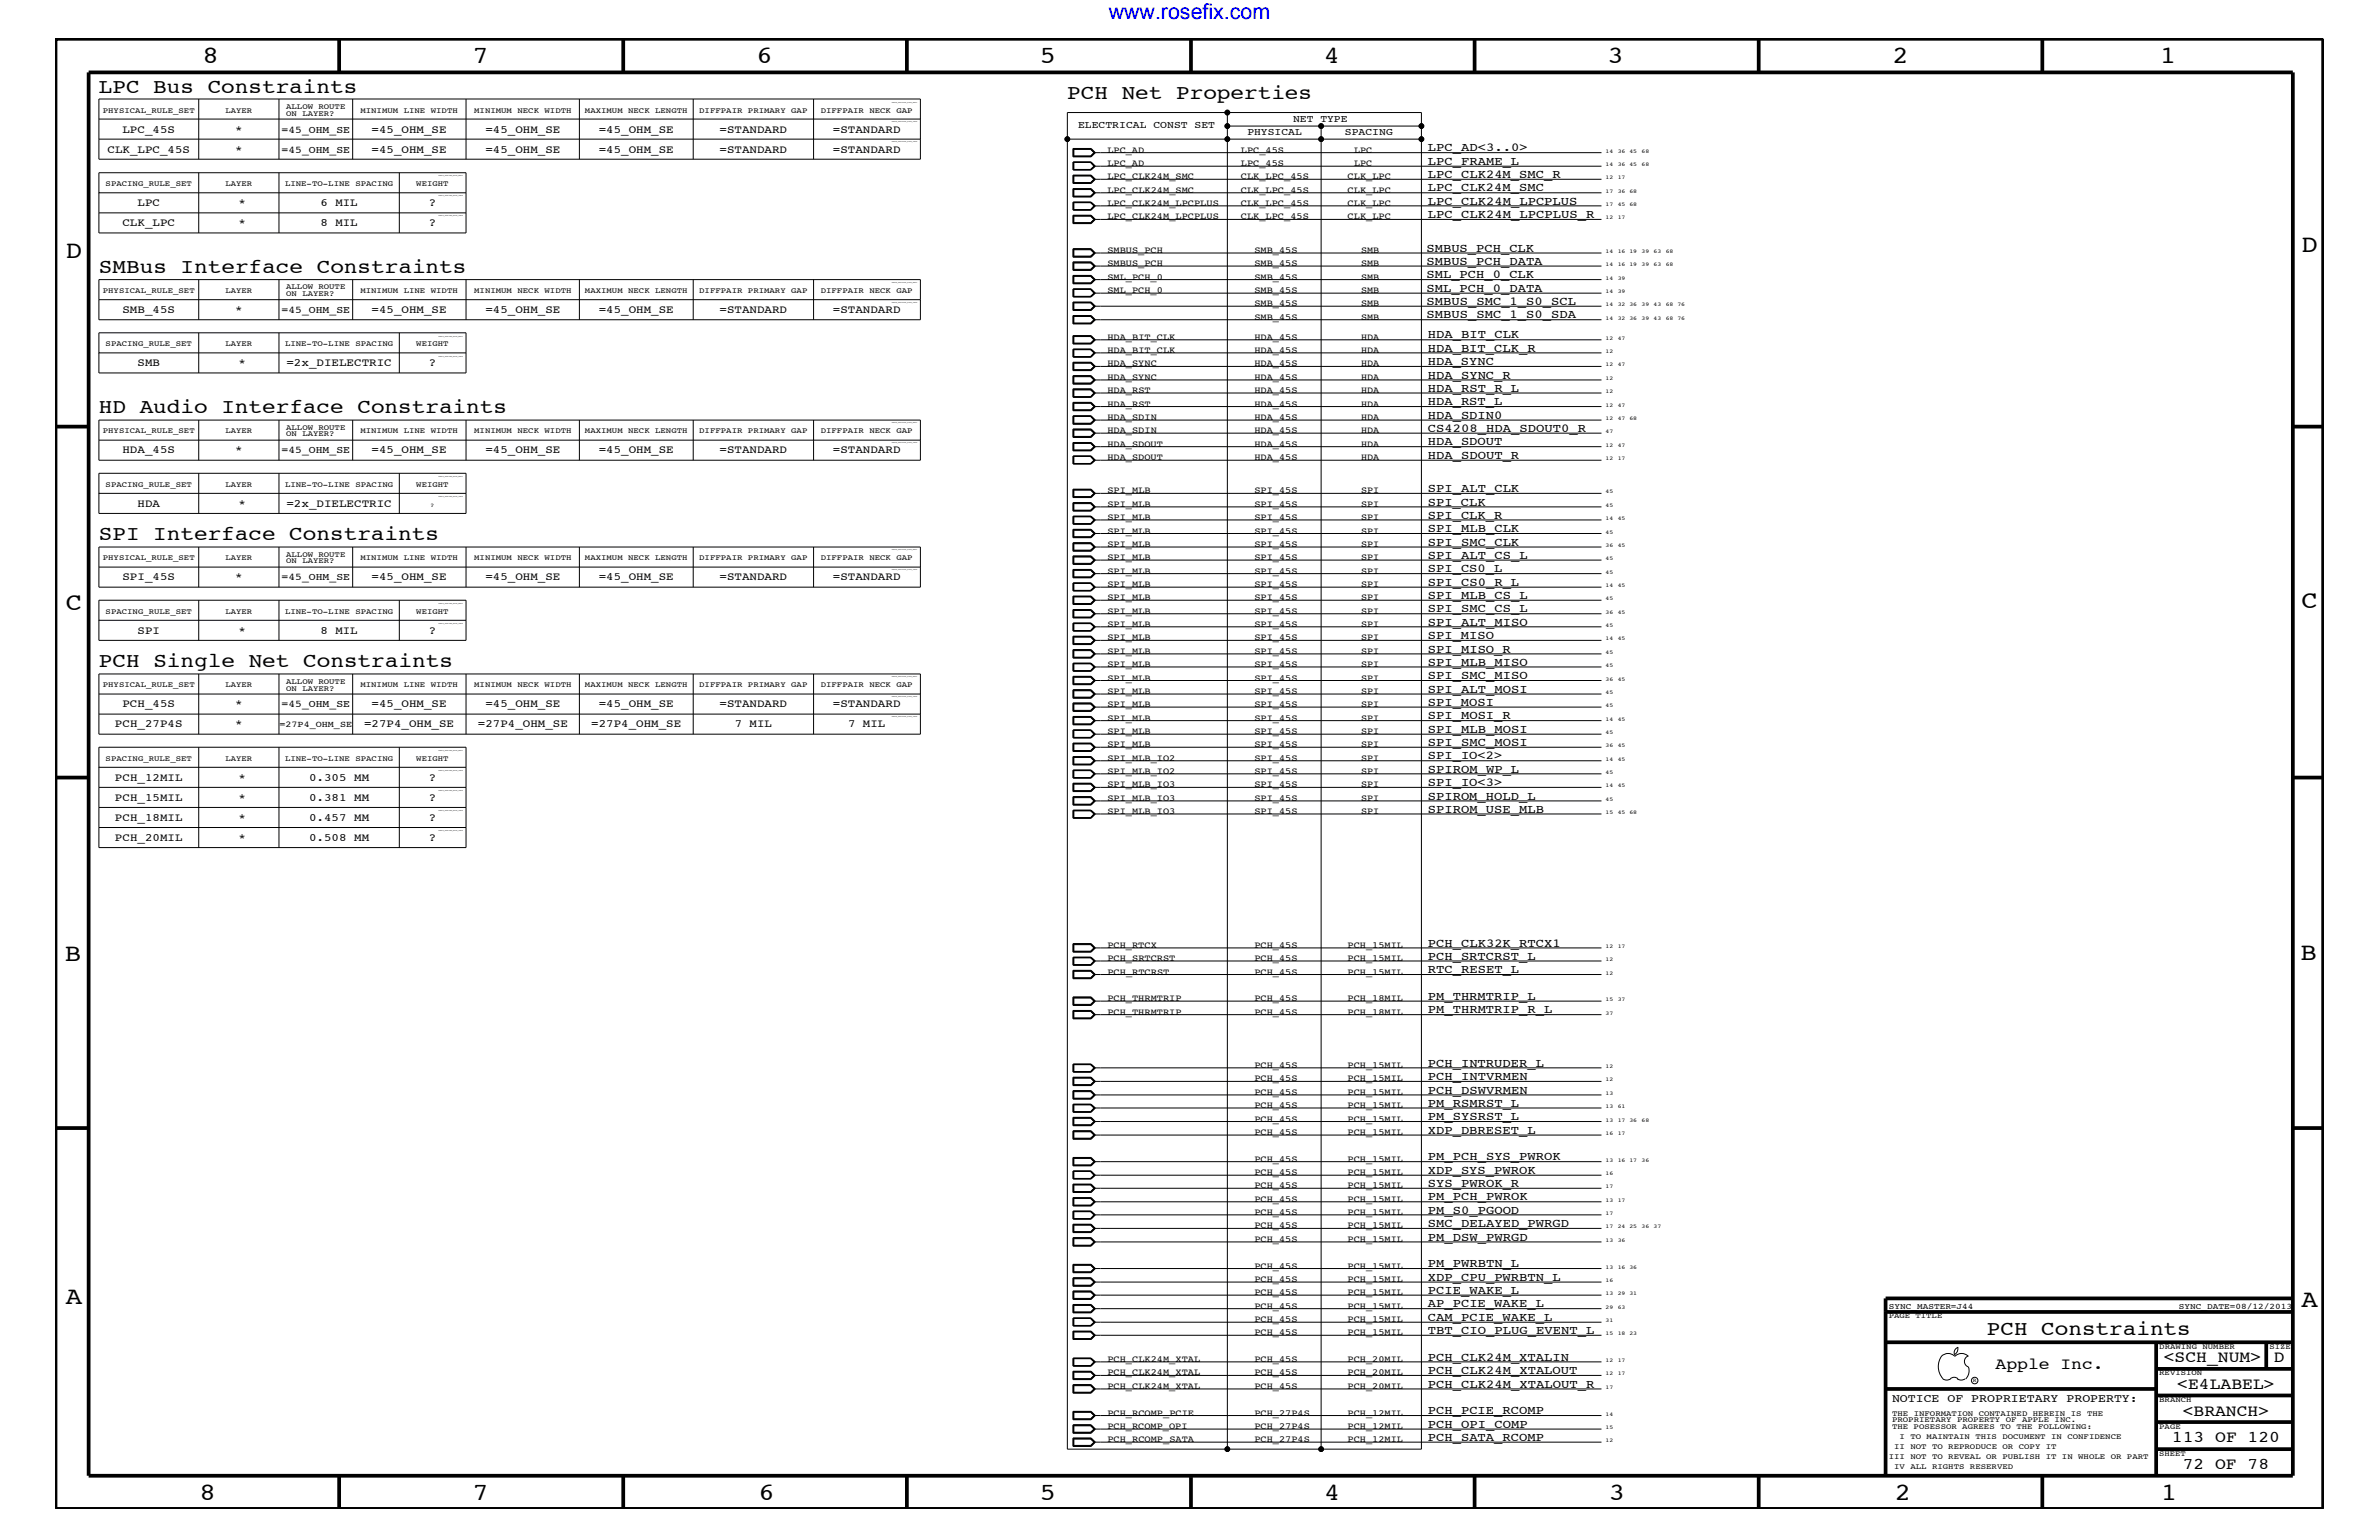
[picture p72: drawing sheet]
<svg xmlns="http://www.w3.org/2000/svg" width="432mm" height="279mm" viewBox="0 0 432 279" stroke-linecap="round" stroke-linejoin="round" font-family="sans-serif">
<defs><g id="words">
<g font-size="4.5">
<text x="36.7" y="11.5">8</text>
<text x="85.8" y="11.5">7</text>
<text x="137.3" y="11.5">6</text>
<text x="188.7" y="11.5">5</text>
<text x="240.3" y="11.5">4</text>
<text x="291.8" y="11.5">3</text>
<text x="343.5" y="11.5">2</text>
<text x="392" y="11.5">1</text>
<text x="11.9" y="46.8">D</text>
<text x="417.7" y="45.7">D</text>
<text x="11.9" y="110.6">C</text>
<text x="417.7" y="110.4">C</text>
<text x="11.8" y="174.3">B</text>
<text x="417.6" y="174.2">B</text>
<text x="11.9" y="236.7">A</text>
<text x="417.7" y="237.1">A</text>
<text x="36.2" y="272.1">8</text>
<text x="85.8" y="272.1">7</text>
<text x="137.7" y="272.1">6</text>
<text x="188.7" y="272.1">5</text>
<text x="240.4" y="272.1">4</text>
<text x="292" y="272.1">3</text>
<text x="343.9" y="272.1">2</text>
<text x="392.2" y="272.1">1</text>
</g>
<text font-size="3.9" fill="#00f" x="201.2" y="3.5">www.rosefix.com</text>
<g font-size="3.7">
<text x="17.9" y="16.8">LPC Bus Constraints</text>
<text x="193.7" y="18">PCH Net Properties</text>
<text x="17.9" y="49.6">SMBus Interface Constraints</text>
<text x="17.9" y="75">HD Audio Interface Constraints</text>
<text x="17.9" y="98">SPI Interface Constraints</text>
<text x="17.9" y="121">PCH Single Net Constraints</text>
<text x="360.6" y="242.3">PCH Constraints</text>
</g>
<g font-size="3">
<text x="362.2" y="248.4">Apple Inc.</text>
<text x="392.7" y="247.1">&lt;SCH_NUM&gt;</text>
<text x="395.2" y="252">&lt;E4LABEL&gt;</text>
<text x="412.7" y="247.1">D</text>
<text x="396.2" y="256.8">&lt;BRANCH&gt;</text>
<text x="394.2" y="261.6">113 OF 120</text>
<text x="396.2" y="266.6">72 OF 78</text>
</g>
<g font-size="2.2">
<text x="259.2" y="29.9">LPC_FRAME_L</text>
<text x="259.2" y="27.5">LPC_AD&lt;3..0&gt;</text>
<text x="259.2" y="32.3">LPC_CLK24M_SMC_R</text>
<text x="259.2" y="34.7">LPC_CLK24M_SMC</text>
<text x="259.2" y="37.2">LPC_CLK24M_LPCPLUS</text>
<text x="259.2" y="39.6">LPC_CLK24M_LPCPLUS_R</text>
<text x="258.9" y="45.7">SMBUS_PCH_CLK</text>
<text x="258.9" y="48">SMBUS_PCH_DATA</text>
<text x="258.9" y="50.5">SML_PCH_0_CLK</text>
<text x="258.9" y="52.9">SML_PCH_0_DATA</text>
<text x="258.9" y="57.8">SMBUS_SMC_1_S0_SDA</text>
<text x="258.9" y="55.3">SMBUS_SMC_1_S0_SCL</text>
<text x="259.2" y="63.9">HDA_BIT_CLK_R</text>
<text x="259.2" y="61.4">HDA_BIT_CLK</text>
<text x="259.2" y="71.1">HDA_RST_R_L</text>
<text x="259.2" y="66.2">HDA_SYNC</text>
<text x="259.2" y="68.7">HDA_SYNC_R</text>
<text x="259.2" y="76">HDA_SDIN0</text>
<text x="259.2" y="73.5">HDA_RST_L</text>
<text x="259.2" y="78.3">CS4208_HDA_SDOUT0_R</text>
<text x="259.2" y="80.8">HDA_SDOUT</text>
<text x="259.2" y="83.3">HDA_SDOUT_R</text>
<text x="259.2" y="89.3">SPI_ALT_CLK</text>
<text x="259.2" y="91.7">SPI_CLK</text>
<text x="259.2" y="94.2">SPI_CLK_R</text>
<text x="259.2" y="101.4">SPI_ALT_CS_L</text>
<text x="259.2" y="99">SPI_SMC_CLK</text>
<text x="259.2" y="96.5">SPI_MLB_CLK</text>
<text x="259.2" y="106.3">SPI_CS0_R_L</text>
<text x="259.2" y="103.8">SPI_CS0_L</text>
<text x="259.2" y="113.6">SPI_ALT_MISO</text>
<text x="259.2" y="111.1">SPI_SMC_CS_L</text>
<text x="259.2" y="108.7">SPI_MLB_CS_L</text>
<text x="259.2" y="118.4">SPI_MISO_R</text>
<text x="259.2" y="115.9">SPI_MISO</text>
<text x="259.2" y="123.2">SPI_SMC_MISO</text>
<text x="259.2" y="125.7">SPI_ALT_MOSI</text>
<text x="259.2" y="120.8">SPI_MLB_MISO</text>
<text x="259.2" y="130.5">SPI_MOSI_R</text>
<text x="259.2" y="128">SPI_MOSI</text>
<text x="259.2" y="137.8">SPI_IO&lt;2&gt;</text>
<text x="259.2" y="135.3">SPI_SMC_MOSI</text>
<text x="259.2" y="133">SPI_MLB_MOSI</text>
<text x="259.2" y="142.6">SPI_IO&lt;3&gt;</text>
<text x="259.2" y="140.2">SPIROM_WP_L</text>
<text x="259.2" y="145.1">SPIROM_HOLD_L</text>
<text x="259.2" y="147.5">SPIROM_USE_MLB</text>
<text x="259.2" y="171.7">PCH_CLK32K_RTCX1</text>
<text x="259.2" y="176.6">RTC_RESET_L</text>
<text x="259.2" y="174.2">PCH_SRTCRST_L</text>
<text x="259.2" y="181.4">PM_THRMTRIP_L</text>
<text x="259.2" y="183.8">PM_THRMTRIP_R_L</text>
<text x="259.2" y="195.9">PCH_INTVRMEN</text>
<text x="259.2" y="193.6">PCH_INTRUDER_L</text>
<text x="259.2" y="203.2">PM_SYSRST_L</text>
<text x="259.2" y="200.9">PM_RSMRST_L</text>
<text x="259.2" y="198.4">PCH_DSWVRMEN</text>
<text x="259.2" y="205.7">XDP_DBRESET_L</text>
<text x="259.2" y="215.3">SYS_PWROK_R</text>
<text x="259.2" y="213">XDP_SYS_PWROK</text>
<text x="259.2" y="210.5">PM_PCH_SYS_PWROK</text>
<text x="259.2" y="220.2">PM_S0_PGOOD</text>
<text x="259.2" y="217.8">PM_PCH_PWROK</text>
<text x="259.2" y="225.1">PM_DSW_PWRGD</text>
<text x="259.2" y="222.6">SMC_DELAYED_PWRGD</text>
<text x="259.2" y="232.4">XDP_CPU_PWRBTN_L</text>
<text x="259.2" y="229.9">PM_PWRBTN_L</text>
<text x="259.2" y="239.6">CAM_PCIE_WAKE_L</text>
<text x="259.2" y="234.7">PCIE_WAKE_L</text>
<text x="259.2" y="237.2">AP_PCIE_WAKE_L</text>
<text x="259.2" y="242">TBT_CIO_PLUG_EVENT_L</text>
<text x="259.2" y="251.7">PCH_CLK24M_XTALOUT_R</text>
<text x="259.2" y="249.3">PCH_CLK24M_XTALOUT</text>
<text x="259.2" y="246.9">PCH_CLK24M_XTALIN</text>
<text x="259.2" y="256.6">PCH_PCIE_RCOMP</text>
<text x="259.2" y="261.4">PCH_SATA_RCOMP</text>
<text x="259.2" y="259">PCH_OPI_COMP</text>
</g>
<text font-size="2.1" x="343.4" y="254.4">NOTICE OF PROPRIETARY PROPERTY:</text>
<g font-size="2">
<text x="19.5" y="27.7">CLK_LPC_45S</text>
<text x="22.2" y="24.1">LPC_45S</text>
<text x="42.7" y="27.7">*</text>
<text x="42.7" y="24.1">*</text>
<text x="67.4" y="27.7">=45_OHM_SE</text>
<text x="67.4" y="24.1">=45_OHM_SE</text>
<text x="88.1" y="27.7">=45_OHM_SE</text>
<text x="88.1" y="24.1">=45_OHM_SE</text>
<text x="108.7" y="27.7">=45_OHM_SE</text>
<text x="108.7" y="24.1">=45_OHM_SE</text>
<text x="130.6" y="27.7">=STANDARD</text>
<text x="130.6" y="24.1">=STANDARD</text>
<text x="151.2" y="27.7">=STANDARD</text>
<text x="151.2" y="24.1">=STANDARD</text>
<text x="22.2" y="41">CLK_LPC</text>
<text x="25" y="37.4">LPC</text>
<text x="43.3" y="41">*</text>
<text x="43.3" y="37.4">*</text>
<text x="58.2" y="41">8 MIL</text>
<text x="58.2" y="37.4">6 MIL</text>
<text x="77.8" y="41">?</text>
<text x="77.8" y="37.4">?</text>
<text x="22.2" y="56.8">SMB_45S</text>
<text x="42.7" y="56.8">*</text>
<text x="67.4" y="56.8">=45_OHM_SE</text>
<text x="88.1" y="56.8">=45_OHM_SE</text>
<text x="108.7" y="56.8">=45_OHM_SE</text>
<text x="130.6" y="56.8">=STANDARD</text>
<text x="151.2" y="56.8">=STANDARD</text>
<text x="25" y="66.5">SMB</text>
<text x="43.3" y="66.5">*</text>
<text x="52" y="66.5">=2x_DIELECTRIC</text>
<text x="77.8" y="66.5">?</text>
<text x="22.2" y="82.2">HDA_45S</text>
<text x="42.7" y="82.2">*</text>
<text x="67.4" y="82.2">=45_OHM_SE</text>
<text x="88.1" y="82.2">=45_OHM_SE</text>
<text x="108.7" y="82.2">=45_OHM_SE</text>
<text x="130.6" y="82.2">=STANDARD</text>
<text x="151.2" y="82.2">=STANDARD</text>
<text x="25" y="92">HDA</text>
<text x="43.3" y="92">*</text>
<text x="52" y="92">=2x_DIELECTRIC</text>
<text x="22.2" y="105.3">SPI_45S</text>
<text x="42.7" y="105.3">*</text>
<text x="67.4" y="105.3">=45_OHM_SE</text>
<text x="88.1" y="105.3">=45_OHM_SE</text>
<text x="108.7" y="105.3">=45_OHM_SE</text>
<text x="130.6" y="105.3">=STANDARD</text>
<text x="151.2" y="105.3">=STANDARD</text>
<text x="25" y="115">SPI</text>
<text x="43.3" y="115">*</text>
<text x="58.2" y="115">8 MIL</text>
<text x="77.8" y="115">?</text>
<text x="20.9" y="131.9">PCH_27P4S</text>
<text x="22.2" y="128.3">PCH_45S</text>
<text x="42.7" y="128.3">*</text>
<text x="42.7" y="131.9">*</text>
<text x="66.1" y="131.9">=27P4_OHM_SE</text>
<text x="67.4" y="128.3">=45_OHM_SE</text>
<text x="86.7" y="131.9">=27P4_OHM_SE</text>
<text x="88.1" y="128.3">=45_OHM_SE</text>
<text x="107.3" y="131.9">=27P4_OHM_SE</text>
<text x="108.7" y="128.3">=45_OHM_SE</text>
<text x="130.6" y="128.3">=STANDARD</text>
<text x="133.3" y="131.9">7 MIL</text>
<text x="151.2" y="128.3">=STANDARD</text>
<text x="153.9" y="131.9">7 MIL</text>
<text x="20.9" y="141.7">PCH_12MIL</text>
<text x="43.3" y="141.7">*</text>
<text x="56.1" y="141.7">0.305 MM</text>
<text x="77.8" y="141.7">?</text>
<text x="20.9" y="145.3">PCH_15MIL</text>
<text x="20.9" y="149">PCH_18MIL</text>
<text x="43.3" y="145.3">*</text>
<text x="43.3" y="149">*</text>
<text x="56.1" y="145.3">0.381 MM</text>
<text x="56.1" y="149">0.457 MM</text>
<text x="77.8" y="145.3">?</text>
<text x="77.8" y="149">?</text>
<text x="20.9" y="152.6">PCH_20MIL</text>
<text x="43.3" y="152.6">*</text>
<text x="56.1" y="152.6">0.508 MM</text>
<text x="77.8" y="152.6">?</text>
</g>
<g font-size="1.9">
<text x="195.7" y="23.3">ELECTRICAL CONST SET</text>
<text x="234.7" y="22.1">NET TYPE</text>
<text x="51.1" y="27.7">=45_OHM_SE</text>
<text x="51.1" y="24.1">=45_OHM_SE</text>
<text x="226.4" y="24.6">PHYSICAL</text>
<text x="244.1" y="24.6">SPACING</text>
<text x="51.1" y="56.8">=45_OHM_SE</text>
<text x="51.1" y="82.2">=45_OHM_SE</text>
<text x="51.1" y="105.3">=45_OHM_SE</text>
<text x="51.1" y="128.3">=45_OHM_SE</text>
</g>
<g font-size="1.7">
<text x="201" y="27.7">LPC_AD</text>
<text x="225.2" y="27.7">LPC_45S</text>
<text x="245.8" y="27.7">LPC</text>
<text x="201" y="30.2">LPC_AD</text>
<text x="201" y="32.5">LPC_CLK24M_SMC</text>
<text x="201" y="35">LPC_CLK24M_SMC</text>
<text x="225.2" y="30.2">LPC_45S</text>
<text x="225.2" y="32.5">CLK_LPC_45S</text>
<text x="225.2" y="35">CLK_LPC_45S</text>
<text x="244.6" y="32.5">CLK_LPC</text>
<text x="244.6" y="35">CLK_LPC</text>
<text x="245.8" y="30.2">LPC</text>
<text x="201" y="37.4">LPC_CLK24M_LPCPLUS</text>
<text x="201" y="39.8">LPC_CLK24M_LPCPLUS</text>
<text x="225.2" y="37.4">CLK_LPC_45S</text>
<text x="225.2" y="39.8">CLK_LPC_45S</text>
<text x="244.6" y="37.4">CLK_LPC</text>
<text x="244.6" y="39.8">CLK_LPC</text>
<text x="201" y="45.9">SMBUS_PCH</text>
<text x="227.7" y="45.9">SMB_45S</text>
<text x="247.1" y="45.9">SMB</text>
<text x="201" y="48.3">SMBUS_PCH</text>
<text x="201" y="50.7">SML_PCH_0</text>
<text x="201" y="53.2">SML_PCH_0</text>
<text x="227.7" y="50.7">SMB_45S</text>
<text x="227.7" y="48.3">SMB_45S</text>
<text x="227.7" y="53.2">SMB_45S</text>
<text x="247.1" y="48.3">SMB</text>
<text x="247.1" y="50.7">SMB</text>
<text x="247.1" y="53.2">SMB</text>
<text x="227.7" y="58">SMB_45S</text>
<text x="227.7" y="55.6">SMB_45S</text>
<text x="247.1" y="58">SMB</text>
<text x="247.1" y="55.6">SMB</text>
<text x="201" y="64">HDA_BIT_CLK</text>
<text x="201" y="61.7">HDA_BIT_CLK</text>
<text x="227.7" y="64">HDA_45S</text>
<text x="227.7" y="61.7">HDA_45S</text>
<text x="247.1" y="64">HDA</text>
<text x="247.1" y="61.7">HDA</text>
<text x="201" y="71.3">HDA_RST</text>
<text x="201" y="66.5">HDA_SYNC</text>
<text x="201" y="68.9">HDA_SYNC</text>
<text x="227.7" y="71.3">HDA_45S</text>
<text x="227.7" y="66.5">HDA_45S</text>
<text x="227.7" y="68.9">HDA_45S</text>
<text x="247.1" y="71.3">HDA</text>
<text x="247.1" y="66.5">HDA</text>
<text x="247.1" y="68.9">HDA</text>
<text x="201" y="76.2">HDA_SDIN</text>
<text x="201" y="73.8">HDA_RST</text>
<text x="227.7" y="76.2">HDA_45S</text>
<text x="227.7" y="73.8">HDA_45S</text>
<text x="247.1" y="76.2">HDA</text>
<text x="247.1" y="73.8">HDA</text>
<text x="201" y="78.6">HDA_SDIN</text>
<text x="201" y="81.1">HDA_SDOUT</text>
<text x="201" y="83.5">HDA_SDOUT</text>
<text x="227.7" y="78.6">HDA_45S</text>
<text x="227.7" y="81.1">HDA_45S</text>
<text x="227.7" y="83.5">HDA_45S</text>
<text x="247.1" y="78.6">HDA</text>
<text x="247.1" y="81.1">HDA</text>
<text x="247.1" y="83.5">HDA</text>
<text x="201" y="89.5">SPI_MLB</text>
<text x="227.7" y="89.5">SPI_45S</text>
<text x="247.1" y="89.5">SPI</text>
<text x="201" y="92">SPI_MLB</text>
<text x="201" y="94.3">SPI_MLB</text>
<text x="227.7" y="94.3">SPI_45S</text>
<text x="227.7" y="92">SPI_45S</text>
<text x="247.1" y="92">SPI</text>
<text x="247.1" y="94.3">SPI</text>
<text x="201" y="101.6">SPI_MLB</text>
<text x="201" y="99.3">SPI_MLB</text>
<text x="201" y="96.8">SPI_MLB</text>
<text x="227.7" y="101.6">SPI_45S</text>
<text x="227.7" y="99.3">SPI_45S</text>
<text x="227.7" y="96.8">SPI_45S</text>
<text x="247.1" y="101.6">SPI</text>
<text x="247.1" y="99.3">SPI</text>
<text x="247.1" y="96.8">SPI</text>
<text x="201" y="106.5">SPI_MLB</text>
<text x="201" y="104.1">SPI_MLB</text>
<text x="227.7" y="106.5">SPI_45S</text>
<text x="227.7" y="104.1">SPI_45S</text>
<text x="247.1" y="106.5">SPI</text>
<text x="247.1" y="104.1">SPI</text>
<text x="201" y="113.7">SPI_MLB</text>
<text x="201" y="111.4">SPI_MLB</text>
<text x="201" y="108.9">SPI_MLB</text>
<text x="227.7" y="113.7">SPI_45S</text>
<text x="227.7" y="111.4">SPI_45S</text>
<text x="227.7" y="108.9">SPI_45S</text>
<text x="247.1" y="113.7">SPI</text>
<text x="247.1" y="111.4">SPI</text>
<text x="247.1" y="108.9">SPI</text>
<text x="201" y="118.6">SPI_MLB</text>
<text x="201" y="116.2">SPI_MLB</text>
<text x="227.7" y="118.6">SPI_45S</text>
<text x="227.7" y="116.2">SPI_45S</text>
<text x="247.1" y="118.6">SPI</text>
<text x="247.1" y="116.2">SPI</text>
<text x="201" y="123.5">SPI_MLB</text>
<text x="201" y="125.9">SPI_MLB</text>
<text x="201" y="121">SPI_MLB</text>
<text x="227.7" y="123.5">SPI_45S</text>
<text x="227.7" y="125.9">SPI_45S</text>
<text x="227.7" y="121">SPI_45S</text>
<text x="247.1" y="123.5">SPI</text>
<text x="247.1" y="125.9">SPI</text>
<text x="247.1" y="121">SPI</text>
<text x="201" y="130.8">SPI_MLB</text>
<text x="201" y="128.3">SPI_MLB</text>
<text x="227.7" y="130.8">SPI_45S</text>
<text x="227.7" y="128.3">SPI_45S</text>
<text x="247.1" y="130.8">SPI</text>
<text x="247.1" y="128.3">SPI</text>
<text x="201" y="135.6">SPI_MLB</text>
<text x="201" y="133.2">SPI_MLB</text>
<text x="227.7" y="135.6">SPI_45S</text>
<text x="227.7" y="133.2">SPI_45S</text>
<text x="247.1" y="135.6">SPI</text>
<text x="247.1" y="133.2">SPI</text>
<text x="201" y="138">SPI_MLB_IO2</text>
<text x="201" y="142.9">SPI_MLB_IO3</text>
<text x="201" y="140.4">SPI_MLB_IO2</text>
<text x="227.7" y="138">SPI_45S</text>
<text x="227.7" y="142.9">SPI_45S</text>
<text x="227.7" y="140.4">SPI_45S</text>
<text x="247.1" y="138">SPI</text>
<text x="247.1" y="142.9">SPI</text>
<text x="247.1" y="140.4">SPI</text>
<text x="201" y="145.3">SPI_MLB_IO3</text>
<text x="201" y="147.7">SPI_MLB_IO3</text>
<text x="227.7" y="145.3">SPI_45S</text>
<text x="227.7" y="147.7">SPI_45S</text>
<text x="247.1" y="145.3">SPI</text>
<text x="247.1" y="147.7">SPI</text>
<text x="201" y="172">PCH_RTCX</text>
<text x="227.7" y="172">PCH_45S</text>
<text x="244.6" y="172">PCH_15MIL</text>
<text x="201" y="176.8">PCH_RTCRST</text>
<text x="201" y="174.4">PCH_SRTCRST</text>
<text x="227.7" y="176.8">PCH_45S</text>
<text x="227.7" y="174.4">PCH_45S</text>
<text x="244.6" y="176.8">PCH_15MIL</text>
<text x="244.6" y="174.4">PCH_15MIL</text>
<text x="201" y="181.6">PCH_THRMTRIP</text>
<text x="201" y="184.1">PCH_THRMTRIP</text>
<text x="227.7" y="181.6">PCH_45S</text>
<text x="227.7" y="184.1">PCH_45S</text>
<text x="244.6" y="181.6">PCH_18MIL</text>
<text x="244.6" y="184.1">PCH_18MIL</text>
<text x="227.7" y="196.2">PCH_45S</text>
<text x="227.7" y="193.7">PCH_45S</text>
<text x="244.6" y="196.2">PCH_15MIL</text>
<text x="244.6" y="193.7">PCH_15MIL</text>
<text x="227.7" y="203.5">PCH_45S</text>
<text x="227.7" y="201">PCH_45S</text>
<text x="227.7" y="198.7">PCH_45S</text>
<text x="244.6" y="203.5">PCH_15MIL</text>
<text x="244.6" y="201">PCH_15MIL</text>
<text x="244.6" y="198.7">PCH_15MIL</text>
<text x="227.7" y="205.9">PCH_45S</text>
<text x="244.6" y="205.9">PCH_15MIL</text>
<text x="227.7" y="215.6">PCH_45S</text>
<text x="227.7" y="213.2">PCH_45S</text>
<text x="227.7" y="210.8">PCH_45S</text>
<text x="244.6" y="215.6">PCH_15MIL</text>
<text x="244.6" y="213.2">PCH_15MIL</text>
<text x="244.6" y="210.8">PCH_15MIL</text>
<text x="227.7" y="220.4">PCH_45S</text>
<text x="227.7" y="218">PCH_45S</text>
<text x="244.6" y="220.4">PCH_15MIL</text>
<text x="244.6" y="218">PCH_15MIL</text>
<text x="227.7" y="225.3">PCH_45S</text>
<text x="227.7" y="222.9">PCH_45S</text>
<text x="244.6" y="225.3">PCH_15MIL</text>
<text x="244.6" y="222.9">PCH_15MIL</text>
<text x="227.7" y="232.6">PCH_45S</text>
<text x="227.7" y="230.2">PCH_45S</text>
<text x="244.6" y="232.6">PCH_15MIL</text>
<text x="244.6" y="230.2">PCH_15MIL</text>
<text x="227.7" y="239.9">PCH_45S</text>
<text x="227.7" y="235">PCH_45S</text>
<text x="227.7" y="237.4">PCH_45S</text>
<text x="244.6" y="239.9">PCH_15MIL</text>
<text x="244.6" y="235">PCH_15MIL</text>
<text x="244.6" y="237.4">PCH_15MIL</text>
<text x="227.7" y="242.3">PCH_45S</text>
<text x="244.6" y="242.3">PCH_15MIL</text>
<text x="201" y="252">PCH_CLK24M_XTAL</text>
<text x="201" y="249.5">PCH_CLK24M_XTAL</text>
<text x="201" y="247.1">PCH_CLK24M_XTAL</text>
<text x="227.7" y="252">PCH_45S</text>
<text x="227.7" y="249.5">PCH_45S</text>
<text x="227.7" y="247.1">PCH_45S</text>
<text x="244.6" y="252">PCH_20MIL</text>
<text x="244.6" y="249.5">PCH_20MIL</text>
<text x="244.6" y="247.1">PCH_20MIL</text>
<text x="201" y="256.8">PCH_RCOMP_PCIE</text>
<text x="227.7" y="256.8">PCH_27P4S</text>
<text x="244.6" y="256.8">PCH_12MIL</text>
<text x="201" y="261.6">PCH_RCOMP_SATA</text>
<text x="201" y="259.3">PCH_RCOMP_OPI</text>
<text x="227.7" y="261.6">PCH_27P4S</text>
<text x="227.7" y="259.3">PCH_27P4S</text>
<text x="244.6" y="261.6">PCH_12MIL</text>
<text x="244.6" y="259.3">PCH_12MIL</text>
</g>
<text font-size="1.6" x="50.7" y="131.9">=27P4_OHM_SE</text>
<g font-size="1.5">
<text x="342.8" y="237.4">SYNC_MASTER=J44</text>
<text x="395.5" y="237.4">SYNC_DATE=08/12/2013</text>
</g>
<g font-size="1.4">
<text x="18.7" y="20.4">PHYSICAL_RULE_SET</text>
<text x="40.9" y="20.4">LAYER</text>
<text x="51.9" y="19.8">ALLOW ROUTE</text>
<text x="51.9" y="21">ON LAYER?</text>
<text x="65.4" y="20.4">MINIMUM LINE WIDTH</text>
<text x="86.1" y="20.4">MINIMUM NECK WIDTH</text>
<text x="106.2" y="20.4">MAXIMUM NECK LENGTH</text>
<text x="126.9" y="20.4">DIFFPAIR PRIMARY GAP</text>
<text x="149" y="20.4">DIFFPAIR NECK GAP</text>
<text x="19.2" y="33.7">SPACING_RULE_SET</text>
<text x="40.9" y="33.7">LAYER</text>
<text x="51.7" y="33.7">LINE-TO-LINE SPACING</text>
<text x="75.6" y="33.7">WEIGHT</text>
<text x="18.7" y="53.2">PHYSICAL_RULE_SET</text>
<text x="40.9" y="53.2">LAYER</text>
<text x="51.9" y="52.5">ALLOW ROUTE</text>
<text x="51.9" y="53.8">ON LAYER?</text>
<text x="65.4" y="53.2">MINIMUM LINE WIDTH</text>
<text x="86.1" y="53.2">MINIMUM NECK WIDTH</text>
<text x="106.2" y="53.2">MAXIMUM NECK LENGTH</text>
<text x="126.9" y="53.2">DIFFPAIR PRIMARY GAP</text>
<text x="149" y="53.2">DIFFPAIR NECK GAP</text>
<text x="19.2" y="62.9">SPACING_RULE_SET</text>
<text x="40.9" y="62.9">LAYER</text>
<text x="51.7" y="62.9">LINE-TO-LINE SPACING</text>
<text x="75.6" y="62.9">WEIGHT</text>
<text x="18.7" y="78.6">PHYSICAL_RULE_SET</text>
<text x="40.9" y="78.6">LAYER</text>
<text x="51.9" y="78">ALLOW ROUTE</text>
<text x="51.9" y="79.2">ON LAYER?</text>
<text x="65.4" y="78.6">MINIMUM LINE WIDTH</text>
<text x="86.1" y="78.6">MINIMUM NECK WIDTH</text>
<text x="106.2" y="78.6">MAXIMUM NECK LENGTH</text>
<text x="126.9" y="78.6">DIFFPAIR PRIMARY GAP</text>
<text x="149" y="78.6">DIFFPAIR NECK GAP</text>
<text x="19.2" y="88.3">SPACING_RULE_SET</text>
<text x="40.9" y="88.3">LAYER</text>
<text x="51.7" y="88.3">LINE-TO-LINE SPACING</text>
<text x="75.6" y="88.3">WEIGHT</text>
<text x="18.7" y="101.6">PHYSICAL_RULE_SET</text>
<text x="40.9" y="101.6">LAYER</text>
<text x="51.9" y="101">ALLOW ROUTE</text>
<text x="65.4" y="101.6">MINIMUM LINE WIDTH</text>
<text x="86.1" y="101.6">MINIMUM NECK WIDTH</text>
<text x="106.2" y="101.6">MAXIMUM NECK LENGTH</text>
<text x="126.9" y="101.6">DIFFPAIR PRIMARY GAP</text>
<text x="149" y="101.6">DIFFPAIR NECK GAP</text>
<text x="51.9" y="102.2">ON LAYER?</text>
<text x="19.2" y="111.4">SPACING_RULE_SET</text>
<text x="40.9" y="111.4">LAYER</text>
<text x="51.7" y="111.4">LINE-TO-LINE SPACING</text>
<text x="75.6" y="111.4">WEIGHT</text>
<text x="18.7" y="124.7">PHYSICAL_RULE_SET</text>
<text x="40.9" y="124.7">LAYER</text>
<text x="51.9" y="124.1">ALLOW ROUTE</text>
<text x="51.9" y="125.3">ON LAYER?</text>
<text x="65.4" y="124.7">MINIMUM LINE WIDTH</text>
<text x="86.1" y="124.7">MINIMUM NECK WIDTH</text>
<text x="106.2" y="124.7">MAXIMUM NECK LENGTH</text>
<text x="126.9" y="124.7">DIFFPAIR PRIMARY GAP</text>
<text x="149" y="124.7">DIFFPAIR NECK GAP</text>
<text x="19.2" y="138">SPACING_RULE_SET</text>
<text x="40.9" y="138">LAYER</text>
<text x="51.7" y="138">LINE-TO-LINE SPACING</text>
<text x="75.6" y="138">WEIGHT</text>
<text x="342.8" y="239.2">PAGE TITLE</text>
<text x="391.9" y="244.7">DRAWING NUMBER</text>
<text x="411.9" y="244.7">SIZE</text>
<text x="391.9" y="249.5">REVISION</text>
<text x="343.4" y="256.8">THE INFORMATION CONTAINED HEREIN IS THE</text>
<text x="391.9" y="254.4">BRANCH</text>
<text x="343.4" y="258">PROPRIETARY PROPERTY OF APPLE INC.</text>
<text x="343.4" y="259.3">THE POSESSOR AGREES TO THE FOLLOWING:</text>
<text x="343.8" y="262.9">II NOT TO REPRODUCE OR COPY IT</text>
<text x="344.8" y="261.1">I TO MAINTAIN THIS DOCUMENT IN CONFIDENCE</text>
<text x="391.9" y="259.3">PAGE</text>
<text x="342.8" y="264.7">III NOT TO REVEAL OR PUBLISH IT IN WHOLE OR PART</text>
<text x="343.8" y="266.6">IV ALL RIGHTS RESERVED</text>
<text x="391.9" y="264.1">SHEET</text>
</g>
<g font-size="1">
<text x="291.4" y="27.7">14</text>
<text x="293.6" y="27.7">36 45</text>
<text x="297.9" y="27.7">68</text>
<text x="291.4" y="30.2">14</text>
<text x="291.4" y="32.5">12</text>
<text x="291.4" y="35">17</text>
<text x="293.6" y="30.2">36 45</text>
<text x="293.6" y="32.5">17</text>
<text x="293.6" y="35">36 68</text>
<text x="297.9" y="30.2">68</text>
<text x="291.4" y="37.4">17</text>
<text x="291.4" y="39.8">12</text>
<text x="293.6" y="37.4">45 68</text>
<text x="293.6" y="39.8">17</text>
<text x="291.4" y="45.9">14</text>
<text x="293.6" y="45.9">16 19</text>
<text x="297.9" y="45.9">39</text>
<text x="300.1" y="45.9">63</text>
<text x="302.3" y="45.9">68</text>
<text x="291.4" y="48.3">14</text>
<text x="291.4" y="50.7">14</text>
<text x="291.4" y="53.2">14</text>
<text x="293.6" y="48.3">16 19</text>
<text x="293.6" y="50.7">39</text>
<text x="293.6" y="53.2">39</text>
<text x="297.9" y="48.3">39</text>
<text x="300.1" y="48.3">63</text>
<text x="302.3" y="48.3">68</text>
<text x="291.4" y="58">14</text>
<text x="291.4" y="55.6">14</text>
<text x="293.6" y="58">32 36</text>
<text x="293.6" y="55.6">32 36</text>
<text x="297.9" y="58">39</text>
<text x="297.9" y="55.6">39</text>
<text x="300.1" y="58">43</text>
<text x="300.1" y="55.6">43</text>
<text x="302.3" y="58">68 76</text>
<text x="302.3" y="55.6">68 76</text>
<text x="291.4" y="64">12</text>
<text x="291.4" y="61.7">12</text>
<text x="293.6" y="61.7">47</text>
<text x="291.4" y="71.3">12</text>
<text x="291.4" y="66.5">12</text>
<text x="291.4" y="68.9">12</text>
<text x="293.6" y="66.5">47</text>
<text x="291.4" y="76.2">12</text>
<text x="291.4" y="73.8">12</text>
<text x="293.6" y="76.2">47 68</text>
<text x="293.6" y="73.8">47</text>
<text x="291.4" y="78.6">47</text>
<text x="291.4" y="81">12</text>
<text x="291.4" y="83.5">12</text>
<text x="293.6" y="81">47</text>
<text x="293.6" y="83.5">17</text>
<text x="291.4" y="89.5">45</text>
<text x="78.1" y="92">?</text>
<text x="291.4" y="92">45</text>
<text x="291.4" y="94.3">14</text>
<text x="293.6" y="94.3">45</text>
<text x="291.4" y="101.6">45</text>
<text x="291.4" y="99.3">36</text>
<text x="291.4" y="96.8">45</text>
<text x="293.6" y="99.3">45</text>
<text x="291.4" y="106.5">14</text>
<text x="291.4" y="104.1">45</text>
<text x="293.6" y="106.5">45</text>
<text x="291.4" y="113.7">45</text>
<text x="291.4" y="111.4">36</text>
<text x="291.4" y="108.9">45</text>
<text x="293.6" y="111.4">45</text>
<text x="291.4" y="118.6">45</text>
<text x="291.4" y="116.2">14</text>
<text x="293.6" y="116.2">45</text>
<text x="291.4" y="123.5">36</text>
<text x="291.4" y="125.9">45</text>
<text x="291.4" y="121">45</text>
<text x="293.6" y="123.5">45</text>
<text x="291.4" y="130.8">14</text>
<text x="291.4" y="128.3">45</text>
<text x="293.6" y="130.8">45</text>
<text x="291.4" y="135.6">36</text>
<text x="291.4" y="133.2">45</text>
<text x="293.6" y="135.6">45</text>
<text x="291.4" y="138">14</text>
<text x="291.4" y="142.9">14</text>
<text x="291.4" y="140.4">45</text>
<text x="293.6" y="138">45</text>
<text x="293.6" y="142.9">45</text>
<text x="291.4" y="145.3">45</text>
<text x="291.4" y="147.7">15</text>
<text x="293.6" y="147.7">45 68</text>
<text x="291.4" y="172">12</text>
<text x="293.6" y="172">17</text>
<text x="291.4" y="176.8">12</text>
<text x="291.4" y="174.4">12</text>
<text x="291.4" y="181.6">15</text>
<text x="291.4" y="184.1">37</text>
<text x="293.6" y="181.6">37</text>
<text x="291.4" y="196.2">12</text>
<text x="291.4" y="193.7">12</text>
<text x="291.4" y="203.5">13</text>
<text x="291.4" y="201">13</text>
<text x="291.4" y="198.7">13</text>
<text x="293.6" y="203.5">17 36</text>
<text x="293.6" y="201">61</text>
<text x="297.9" y="203.5">68</text>
<text x="291.4" y="205.9">16</text>
<text x="293.6" y="205.9">17</text>
<text x="291.4" y="215.6">17</text>
<text x="291.4" y="213.2">16</text>
<text x="291.4" y="210.8">13</text>
<text x="293.6" y="210.8">16 17</text>
<text x="297.9" y="210.8">36</text>
<text x="291.4" y="220.4">17</text>
<text x="291.4" y="218">13</text>
<text x="293.6" y="218">17</text>
<text x="291.4" y="225.3">13</text>
<text x="291.4" y="222.9">17</text>
<text x="293.6" y="225.3">36</text>
<text x="293.6" y="222.9">24 25</text>
<text x="297.9" y="222.9">36</text>
<text x="300.1" y="222.9">37</text>
<text x="291.4" y="232.6">16</text>
<text x="291.4" y="230.2">13</text>
<text x="293.6" y="230.2">16 36</text>
<text x="291.4" y="239.9">31</text>
<text x="291.4" y="235">13</text>
<text x="291.4" y="237.4">29</text>
<text x="293.6" y="235">29 31</text>
<text x="293.6" y="237.4">63</text>
<text x="291.4" y="242.3">15</text>
<text x="293.6" y="242.3">18 23</text>
<text x="291.4" y="252">17</text>
<text x="291.4" y="249.5">12</text>
<text x="291.4" y="247.1">12</text>
<text x="293.6" y="249.5">17</text>
<text x="293.6" y="247.1">17</text>
<text x="358.1" y="250.7">R</text>
<text x="291.4" y="256.8">14</text>
<text x="291.4" y="261.6">12</text>
<text x="291.4" y="259.3">15</text>
</g>
<g font-size=".3">
<text x="161.9" y="22.2">TABLE_PHYSICAL_RULE_ITEM</text>
<text x="161.9" y="18.7">TABLE_PHYSICAL_RULE_HEAD</text>
<text x="161.9" y="25.9">TABLE_PHYSICAL_RULE_ITEM</text>
<text x="79.6" y="35.6">TABLE_SPACING_RULE_ITEM</text>
<text x="79.6" y="31.9">TABLE_SPACING_RULE_HEAD</text>
<text x="79.6" y="39.2">TABLE_SPACING_RULE_ITEM</text>
<text x="161.9" y="51.3">TABLE_PHYSICAL_RULE_HEAD</text>
<text x="161.9" y="55">TABLE_PHYSICAL_RULE_ITEM</text>
<text x="79.6" y="64.7">TABLE_SPACING_RULE_ITEM</text>
<text x="79.6" y="61.1">TABLE_SPACING_RULE_HEAD</text>
<text x="161.9" y="76.8">TABLE_PHYSICAL_RULE_HEAD</text>
<text x="161.9" y="80.5">TABLE_PHYSICAL_RULE_ITEM</text>
<text x="79.6" y="86.5">TABLE_SPACING_RULE_HEAD</text>
<text x="79.6" y="90.1">TABLE_SPACING_RULE_ITEM</text>
<text x="161.9" y="99.9">TABLE_PHYSICAL_RULE_HEAD</text>
<text x="161.9" y="103.5">TABLE_PHYSICAL_RULE_ITEM</text>
<text x="79.6" y="109.5">TABLE_SPACING_RULE_HEAD</text>
<text x="79.6" y="113.1">TABLE_SPACING_RULE_ITEM</text>
<text x="161.9" y="122.9">TABLE_PHYSICAL_RULE_HEAD</text>
<text x="161.9" y="130.2">TABLE_PHYSICAL_RULE_ITEM</text>
<text x="161.9" y="126.5">TABLE_PHYSICAL_RULE_ITEM</text>
<text x="79.6" y="136.2">TABLE_SPACING_RULE_HEAD</text>
<text x="79.6" y="143.5">TABLE_SPACING_RULE_ITEM</text>
<text x="79.6" y="139.8">TABLE_SPACING_RULE_ITEM</text>
<text x="79.6" y="147.1">TABLE_SPACING_RULE_ITEM</text>
<text x="79.6" y="150.7">TABLE_SPACING_RULE_ITEM</text>
</g>
</g></defs>
<g fill="none" stroke="#000" stroke-width=".18">
<path d="M18 18h149.1v10.9h-149.1zM36.1 18v10.9M50.6 18v10.9M64 18v10.9M84.6 18v10.9M105.2 18v10.9M125.8 18v10.9M147.7 18v10.9M18 38.6h66.6M18 25.2h149.1M18 21.6h149.1M36.1 31.3v11"/>
<path d="M50.6 31.3v11M72.5 31.3v11M84.6 35h-66.6v-3.7h66.6v11h-66.6v-7.3M193.7 25.2v237.7h64.3v-242.5h-64.3v4.8h64.3M194.7 26.9h3.3l.8 .8-.8 .8h-3.3zM194.7 29.4h3.3l.8 .8-.8 .6h-3.3zM194.7 31.8h3.3l.8 .7-.8 .8h-3.3zM194.7 34.2h3.3l.8 .8-.8 .7h-3.3zM194.7 36.7h3.3l.8 .7-.8 .7h-3.3zM194.7 39h3.3l.8 .8-.8 .8h-3.3zM194.8 29.4v1.4M194.8 36.7v1.4"/>
<path d="M194.8 38h3.2M194.8 30.7h3.2M194.8 36.8h3.2M194.8 29.5h3.2M194.9 27.1h3.1l.6 .6-.6 .6h-3.1zM194.9 29.5v1.2M194.9 31.9h3.1l.6 .6-.6 .6h-3.1zM194.9 34.4h3.1l.6 .6-.6 .6h-3.1zM194.9 36.8v1.2M194.9 39.2h3.1l.6 .6-.6 .6h-3.1zM198 34.3l.7 .7-.7 .7M198 36.7l.7 .7-.7 .7"/>
<path d="M198 31.8l.7 .7-.7 .7M198 29.4l.7 .8-.7 .6M198 27l.7 .7-.7 .7M198 39.1l.7 .7-.7 .7M198 34.3l.6 .7-.6 .7M198 36.8l.6 .6-.6 .6M198 31.8l.6 .7-.6 .7M198 29.5l.6 .7-.6 .5M198 27l.6 .7-.6 .7M198 39.1l.6 .7-.6 .7M198 36.8l.6 .6M198 29.5l.6 .7"/>
<path d="M198 27h-3.2v1.4h3.2M198 31.8h-3.2v1.4h3.2M198 34.3h-3.2v1.4h3.2M198 39.1h-3.2v1.4h3.2M198.6 35h92.1M198.6 37.4h92.1M198.6 32.5h92.1M198.6 30.2h92.1M198.6 27.7h92.1M198.6 39.8h92.1M198.6 37.4l-.6 .6M198.6 30.2l-.6 .5"/>
<path d="M222.8 22.9h35.2M222.8 20.4v242.5M239.8 22.9v240M18 50.7h149.1v7.3h-149.1zM18 54.4h149.1M36.1 50.7v7.3M50.6 50.7v7.3M64 50.7v7.3M84.6 50.7v7.3M105.2 50.7v7.3M125.8 50.7v7.3M147.7 50.7v7.3"/>
<path d="M194.7 45.1h3.3l.8 .8-.8 .8h-3.3zM194.7 47.5h3.3l.8 .8-.8 .7h-3.3zM194.7 50h3.3l.8 .7-.8 .8h-3.3zM194.7 52.4h3.3l.8 .8-.8 .7h-3.3zM194.7 54.8h3.3l.8 .8-.8 .7h-3.3zM194.7 57.2h3.3l.8 .8-.8 .8h-3.3zM194.8 45.1v1.5h3.2l.7-.7-.7-.8M194.8 52.4v1.5M194.8 46.5h3.2M194.8 53.8h3.2M194.8 45.2h3.2l.6 .7-.6 .6M194.8 47.7h3.2"/>
<path d="M194.8 52.5h3.2M194.9 47.7v1.2h3.1l.6-.6M194.9 50.1h3.1l.6 .6-.6 .6h-3.1zM194.9 52.5v1.3M194.9 55h3.1l.6 .6-.6 .5h-3.1zM194.9 57.4h3.1l.6 .6-.6 .6h-3.1zM198 57.3l.7 .7-.7 .7M198 54.9l.7 .7-.7 .7M198 50.1l.7 .6-.7 .7M198 52.4l.7 .8-.7 .7M198 57.3l.6 .7-.6 .7M198 54.9l.6 .7-.6 .6h-3.2"/>
<path d="M198 47.7l.6 .6-.6 .7h-3.2M198 50.1l.6 .6-.6 .7M198 52.5l.6 .7-.6 .6M198 47.7l.6 .6M198 52.5l.6 .7M198 49l.7-.7-.7-.7h-3.2v1.4M198 50.1h-3.2v1.3h3.2M198 54.9h-3.2v1.4M198 57.3h-3.2v1.4h3.2M198.6 45.9l-.6-.6h-3.1v1.2M198.6 58h92.1M198.6 55.6h92.1"/>
<path d="M198.6 45.9h92.1M198.6 48.3h92.1M198.6 50.7h92.1M198.6 53.2h92.1M198.6 45.9l-.6 .6M198.6 53.2l-.6 .6M18 76.2h149.1v7.3h-149.1zM18 79.9h149.1M36.1 60.4v7.3M36.1 76.2v7.3M50.6 60.4v7.3M50.6 76.2v7.3"/>
<path d="M64 76.2v7.3M72.5 60.4v7.3M84.6 64h-66.6v-3.6h66.6v7.3h-66.6v-3.7M84.6 76.2v7.3M105.2 76.2v7.3M125.8 76.2v7.3M147.7 76.2v7.3M194.7 63.3h3.3l.8 .7-.8 .8h-3.3zM194.7 65.7h3.3l.8 .8-.8 .7h-3.3zM194.7 68.2h3.3l.8 .7-.8 .8h-3.3zM194.7 70.5h3.3l.8 .8-.8 .8h-3.3zM194.7 73h3.3l.8 .8-.8 .7h-3.3z"/>
<path d="M194.7 75.5h3.3l.8 .7-.8 .8h-3.3zM194.7 77.8h3.3l.8 .8-.8 .7h-3.3zM194.7 60.9h3.3l.8 .8-.8 .7h-3.3zM194.8 63.3v1.5M194.8 68.2v1.4h3.2l.7-.7-.7-.7M194.8 72.1v-1.5h3.2l.7 .7-.7 .8M194.8 79.3v-1.4h3.2l.7 .7-.7 .7M194.8 72h3.2M194.8 64.7h3.2M194.8 69.5h3.2M194.8 76.8h3.2M194.8 70.7h3.2"/>
<path d="M194.8 63.4h3.2M194.8 68.3h3.2l.6 .6-.6 .6M194.8 78h3.2M194.8 75.5h3.2M194.9 61.1h3.1l.6 .6-.6 .5h-3.1zM194.9 63.4v1.3M194.9 65.9h3.1l.6 .6-.6 .6h-3.1zM194.9 70.7v1.3M194.9 73.2h3.1l.6 .6-.6 .6h-3.1zM194.9 75.5v1.3M194.9 78v1.2h3.1l.6-.6M198 61l.7 .7-.7 .6"/>
<path d="M198 75.5l.7 .7-.7 .7h-3.2v-1.4M198 65.8l.7 .7-.7 .7M198 63.3l.7 .7-.7 .8M198 73.1l.7 .7-.7 .6M198 61l.6 .7-.6 .6M198 70.7l.6 .6-.6 .7M198 65.8l.6 .7-.6 .7M198 63.4l.6 .6-.6 .7M198 78l.6 .6-.6 .7h-3.2M198 73.1l.6 .7-.6 .6M198 75.5l.6 .7-.6 .6M198 70.7l.6 .6"/>
<path d="M198 63.4l.6 .6M198 78l.6 .6M198 75.5l.6 .7M198 61h-3.2v1.3h3.2M198 65.8h-3.2v1.4h3.2M198 73.1h-3.2v1.3h3.2M198.6 68.9l-.6-.6h-3.1v1.2M198.6 61.7h92.1M198.6 71.3h92.1M198.6 66.5h92.1M198.6 64h92.1M198.6 68.9h92.1"/>
<path d="M198.6 78.6h92.1M198.6 73.8h92.1M198.6 76.2h92.1M198.6 71.3l-.6 .7M198.6 64l-.6 .7M198.6 68.9l-.6 .6M198.6 76.2l-.6 .6M18 99.2h149.1v7.3h-149.1zM36.1 85.9v7.3M36.1 99.2v7.3M50.6 85.9v7.3M50.6 99.2v7.3"/>
<path d="M64 99.2v7.3M72.5 85.9v7.3M84.6 89.5h-66.6v-3.6h66.6v7.3h-66.6v-3.7M84.6 99.2v7.3M105.2 99.2v7.3M125.8 99.2v7.3M147.7 99.2v7.3M194.7 80.3h3.3l.8 .7-.8 .8h-3.3zM194.7 82.7h3.3l.8 .8-.8 .7h-3.3zM194.7 88.7h3.3l.8 .8-.8 .8h-3.3zM194.7 91.2h3.3l.8 .8-.8 .7h-3.3zM194.7 93.7h3.3l.8 .6-.8 .8h-3.3z"/>
<path d="M194.7 96h3.3l.8 .8-.8 .8h-3.3zM194.7 98.5h3.3l.8 .7-.8 .8h-3.3zM194.8 82.7v1.5M194.8 91.2v1.4h3.2M194.8 93.7v1.4M194.8 98.5v1.4h3.2l.7-.7-.7-.7M194.8 95h3.2M194.8 99.8h3.2M194.8 84.1h3.2M194.8 91.3h3.2l.6 .7-.6 .6M194.8 93.7h3.2M194.8 98.6h3.2l.6 .6-.6 .6"/>
<path d="M194.8 82.8h3.2M194.9 80.4h3.1l.6 .6-.6 .6h-3.1zM194.9 82.8v1.3M194.9 88.9h3.1l.6 .6-.6 .6h-3.1zM194.9 91.4h3.1l.6 .6-.6 .6h-3.1zM194.9 93.7v1.3M194.9 96.2h3.1l.6 .6-.6 .6h-3.1zM198 80.4l.7 .6-.7 .7M198 88.8l.7 .7-.7 .7M198 91.2l.7 .8-.7 .6M198 93.7l.7 .6-.7 .8M198 96.1l.7 .7-.7 .7"/>
<path d="M198 82.7l.7 .8-.7 .7M198 80.4l.6 .6-.6 .7M198 88.8l.6 .7-.6 .7M198 93.7l.6 .6-.6 .7M198 96.1l.6 .7-.6 .7M198 82.8l.6 .7-.6 .6M198 93.7l.6 .6M198 82.8l.6 .7M198 80.4h-3.2v1.3h3.2M198 88.8h-3.2v1.4h3.2M198 96.1h-3.2v1.4h3.2M198.6 99.2l-.6-.5h-3.1v1.1"/>
<path d="M198.6 81h92.1M198.6 89.5h92.1M198.6 92h92.1M198.6 94.3h92.1M198.6 96.8h92.1M198.6 99.2h92.1M198.6 83.5h92.1M198.6 94.3l-.6 .7M198.6 99.2l-.6 .6M198.6 83.5l-.6 .6M18 112.5v3.7h66.6v-7.3h-66.6v3.6h66.6M18 102.9h149.1"/>
<path d="M36.1 108.9v7.3M50.6 108.9v7.3M72.5 108.9v7.3M194.7 100.9h3.3l.8 .7-.8 .8h-3.3zM194.7 103.3h3.3l.8 .8-.8 .7h-3.3zM194.7 105.8h3.3l.8 .7-.8 .7h-3.3zM194.7 108.1h3.3l.8 .8-.8 .8h-3.3zM194.7 110.6h3.3l.8 .8-.8 .7h-3.3zM194.7 113h3.3l.8 .7-.8 .8h-3.3zM194.7 115.4h3.3l.8 .8-.8 .7h-3.3zM194.7 117.9h3.3l.8 .7-.8 .8h-3.3zM194.8 105.8v1.4"/>
<path d="M194.8 113v1.5M194.8 117.9v1.4h3.2M194.8 107.1h3.2M194.8 114.4h3.2M194.8 101h3.2M194.8 105.9h3.2M194.8 113.1h3.2M194.8 118h3.2l.6 .6-.6 .7M194.9 101v1.2h3.1l.6-.6M194.9 103.5h3.1l.6 .6-.6 .6h-3.1zM194.9 105.9v1.2M194.9 108.3h3.1l.6 .6-.6 .6h-3.1z"/>
<path d="M194.9 110.8h3.1l.6 .6-.6 .5h-3.1zM194.9 113.1v1.3M194.9 115.6h3.1l.6 .6-.6 .6h-3.1zM194.9 118h3.1l.6 .6-.6 .6h-3.1zM198 103.4l.7 .7-.7 .7M198 105.8l.7 .7-.7 .7M198 108.2l.7 .7-.7 .8M198 110.7l.7 .7-.7 .6M198 113l.7 .7-.7 .8M198 115.5l.7 .7-.7 .7M198 117.9l.7 .7-.7 .7M198 101l.6 .6-.6 .7h-3.2"/>
<path d="M198 103.4l.6 .7-.6 .7M198 105.9l.6 .6-.6 .6M198 108.2l.6 .7-.6 .7h-3.2M198 110.7l.6 .7-.6 .6M198 113.1l.6 .6-.6 .7M198 115.5l.6 .7-.6 .7M198 101l.6 .6M198 105.9l.6 .6M198 113.1l.6 .6M198 102.4l.7-.8-.7-.7h-3.2v1.5M198 103.4h-3.2v1.4h3.2M198 108.2h-3.2v1.5"/>
<path d="M198 110.7h-3.2v1.3h3.2M198 115.5h-3.2v1.4h3.2M198.6 101.6h92.1M198.6 104.1h92.1M198.6 106.5h92.1M198.6 108.9h92.1M198.6 111.4h92.1M198.6 113.7h92.1M198.6 116.2h92.1M198.6 118.6h92.1M198.6 106.5l-.6 .6M198.6 113.7l-.6 .7"/>
<path d="M18 139.2v14.6h66.6v-18.2h-66.6v3.6h66.6M18 125.9h149.1M18 122.3h149.1v10.9h-149.1zM18 129.6h149.1M36.1 122.3v10.9M36.1 135.6v18.2M50.6 122.3v10.9M50.6 135.6v18.2M64 122.3v10.9M72.5 135.6v18.2M84.6 122.3v10.9M105.2 122.3v10.9"/>
<path d="M125.8 122.3v10.9M147.7 122.3v10.9M194.7 120.3h3.3l.8 .7-.8 .8h-3.3zM194.7 122.7h3.3l.8 .8-.8 .7h-3.3zM194.7 125.2h3.3l.8 .7-.8 .8h-3.3zM194.7 127.5h3.3l.8 .8-.8 .8h-3.3zM194.7 130h3.3l.8 .7-.8 .8h-3.3zM194.7 132.4h3.3l.8 .8-.8 .7h-3.3zM194.7 134.8h3.3l.8 .8-.8 .7h-3.3zM194.7 137.3h3.3l.8 .7-.8 .8h-3.3zM194.7 139.7h3.3l.8 .7-.8 .8h-3.3zM194.8 120.3v1.5"/>
<path d="M194.8 125.2v1.4h3.2l.7-.7-.7-.7M194.8 132.4v1.5M194.8 139.7v1.5M194.8 121.7h3.2M194.8 126.5h3.2M194.8 133.8h3.2M194.8 120.4h3.2M194.8 125.2h3.2l.6 .7-.6 .6M194.8 127.7h3.2M194.8 132.5h3.2M194.8 139.8h3.2M194.9 120.4v1.3"/>
<path d="M194.9 122.9h3.1l.6 .6-.6 .6h-3.1zM194.9 127.7v1.2h3.1l.6-.6M194.9 130.2h3.1l.6 .5-.6 .6h-3.1zM194.9 132.5v1.3M194.9 135h3.1l.6 .6-.6 .6h-3.1zM194.9 137.4h3.1l.6 .6-.6 .6h-3.1zM194.9 139.8v1.3M198 120.3l.7 .7-.7 .8M198 122.8l.7 .7-.7 .6M198 130.1l.7 .6-.7 .7M198 132.4l.7 .8-.7 .7M198 134.9l.7 .7-.7 .7"/>
<path d="M198 137.3l.7 .7-.7 .7M198 139.7l.7 .7-.7 .8M198 120.4l.6 .6-.6 .7M198 122.8l.6 .7-.6 .6M198 127.7l.6 .6-.6 .7h-3.2M198 130.1l.6 .6-.6 .7M198 132.5l.6 .7-.6 .6M198 134.9l.6 .7-.6 .6h-3.2M198 137.3l.6 .7-.6 .7M198 139.8l.6 .6-.6 .7M198 120.4l.6 .6M198 127.7l.6 .6"/>
<path d="M198 132.5l.6 .7M198 139.8l.6 .6M198 122.8h-3.2v1.3h3.2M198 129.1l.7-.8-.7-.7h-3.2v1.5M198 130.1h-3.2v1.3h3.2M198 134.9h-3.2v1.4M198 137.3h-3.2v1.4h3.2M198.6 125.9l-.6-.6h-3.1v1.2M198.6 121h92.1M198.6 123.5h92.1M198.6 125.9h92.1M198.6 128.3h92.1"/>
<path d="M198.6 130.7h92.1M198.6 133.2h92.1M198.6 135.6h92.1M198.6 138h92.1M198.6 121l-.6 .7M198.6 125.9l-.6 .6M198.6 133.2l-.6 .6M18 142.9h66.6M18 150.1h66.6M18 146.5h66.6M194.7 142.1h3.3l.8 .8-.8 .7h-3.3zM194.7 144.5h3.3l.8 .8-.8 .8h-3.3z"/>
<path d="M194.7 147h3.3l.8 .7-.8 .7h-3.3zM194.8 144.5v1.5h3.2M194.8 147v1.4M194.8 141.1h3.2M194.8 148.4h3.2M194.8 144.6h3.2l.6 .7-.6 .7M194.8 147.1h3.2M194.9 142.3h3.1l.6 .6-.6 .5h-3.1zM194.9 144.7h3.1l.6 .6-.6 .6h-3.1zM194.9 147.1v1.3M198 142.2l.7 .7-.7 .6M198 144.5l.7 .8-.7 .7"/>
<path d="M198 147l.7 .7-.7 .7M198 142.2l.6 .7-.6 .6M198 147.1l.6 .6-.6 .7M198 147.1l.6 .6M198 142.2h-3.2v1.3h3.2M198.6 140.4h92.1M198.6 142.9h92.1M198.6 145.3h92.1M198.6 147.7h92.1M198.6 140.4l-.6 .7M198.6 147.7l-.6 .7M194.7 171.2h3.3l.8 .8-.8 .7h-3.3z"/>
<path d="M194.7 173.7h3.3l.8 .7-.8 .7h-3.3zM194.7 176h3.3l.8 .8-.8 .8h-3.3zM194.8 171.2v1.5h3.2M194.8 173.7v1.4M194.8 175h3.2M194.8 171.3h3.2l.6 .7-.6 .7M194.8 173.8h3.2M194.9 171.4h3.1l.6 .6-.6 .6h-3.1zM194.9 173.8v1.2M194.9 176.2h3.1l.6 .6-.6 .6h-3.1zM198 171.2l.7 .8-.7 .7M198 176.1l.7 .7-.7 .7"/>
<path d="M198 173.7l.7 .7-.7 .7M198 176.1l.6 .7-.6 .7M198 173.8l.6 .6-.6 .6M198 173.8l.6 .6M198 176.1h-3.2v1.4h3.2M198.6 172h92.1M198.6 176.8h92.1M198.6 174.4h92.1M198.6 174.4l-.6 .6M194.7 180.9h3.3l.8 .7-.8 .8h-3.3zM194.7 183.3h3.3l.8 .8-.8 .7h-3.3zM194.7 193.1h3.3l.8 .6-.8 .8h-3.3z"/>
<path d="M194.7 195.4h3.3l.8 .8-.8 .8h-3.3zM194.7 197.9h3.3l.8 .8-.8 .7h-3.3zM194.8 193.1v1.4M194.8 197.9v1.4h3.2M194.8 194.4h3.2M194.8 181h3.2M194.8 193.1h3.2M194.8 198h3.2l.6 .7-.6 .6M194.9 181v1.2h3.1l.6-.6M194.9 183.5h3.1l.6 .6-.6 .6h-3.1zM194.9 193.1v1.3M194.9 195.6h3.1l.6 .6-.6 .6h-3.1z"/>
<path d="M194.9 198.1h3.1l.6 .6-.6 .5h-3.1zM198 183.4l.7 .7-.7 .7M198 193.1l.7 .6-.7 .8M198 195.5l.7 .7-.7 .7M198 197.9l.7 .8-.7 .6M198 181l.6 .6-.6 .7h-3.2M198 183.4l.6 .7-.6 .7M198 193.1l.6 .6-.6 .7M198 195.5l.6 .7-.6 .7M198 181l.6 .6M198 193.1l.6 .6M198 182.4l.7-.8-.7-.6h-3.2v1.4"/>
<path d="M198 183.4h-3.2v1.4h3.2M198 195.5h-3.2v1.4h3.2M198.6 181.6h92.1M198.6 184.1h92.1M198.6 193.7h92.1M198.6 196.2h92.1M198.6 198.7h92.1M198.6 193.7l-.6 .7M194.7 200.3h3.3l.8 .7-.8 .8h-3.3zM194.7 202.7h3.3l.8 .8-.8 .7h-3.3zM194.7 205.2h3.3l.8 .7-.8 .8h-3.3zM194.7 210h3.3l.8 .8-.8 .7h-3.3z"/>
<path d="M194.7 212.5h3.3l.8 .7-.8 .7h-3.3zM194.7 214.8h3.3l.8 .8-.8 .7h-3.3zM194.7 217.3h3.3l.8 .7-.8 .8h-3.3zM194.7 219.7h3.3l.8 .7-.8 .8h-3.3zM194.8 200.3v1.5M194.8 205.2v1.4h3.2l.7-.7-.7-.7M194.8 212.5v1.4M194.8 219.7v1.5M194.8 201.7h3.2M194.8 206.5h3.2M194.8 213.8h3.2M194.8 200.4h3.2"/>
<path d="M194.8 205.3h3.2l.6 .6-.6 .6M194.8 212.5h3.2M194.8 219.8h3.2M194.9 200.4v1.3M194.9 202.9h3.1l.6 .6-.6 .6h-3.1zM194.9 210.2h3.1l.6 .6-.6 .6h-3.1zM194.9 212.5v1.3M194.9 215h3.1l.6 .6-.6 .6h-3.1zM194.9 217.4h3.1l.6 .6-.6 .6h-3.1zM194.9 219.8v1.3M198 200.3l.7 .7-.7 .8M198 202.8l.7 .7-.7 .7"/>
<path d="M198 210.1l.7 .7-.7 .6M198 212.5l.7 .7-.7 .7M198 219.7l.7 .7-.7 .8M198 217.4l.7 .6-.7 .7M198 214.9l.7 .7-.7 .7M198 200.4l.6 .6-.6 .7M198 202.8l.6 .7-.6 .7M198 210.1l.6 .7-.6 .6M198 212.5l.6 .7-.6 .6M198 219.8l.6 .6-.6 .7M198 217.4l.6 .6-.6 .7M198 214.9l.6 .7-.6 .7h-3.2"/>
<path d="M198 200.4l.6 .6M198 212.5l.6 .7M198 219.8l.6 .6M198 202.8h-3.2v1.4h3.2M198 210.1h-3.2v1.3h3.2M198 214.9h-3.2v1.4M198 217.4h-3.2v1.3h3.2M198.6 205.9l-.6-.6h-3.1v1.2M198.6 201h92.1M198.6 203.5h92.1M198.6 210.8h92.1M198.6 205.9h92.1"/>
<path d="M198.6 213.2h92.1M198.6 218h92.1M198.6 215.6h92.1M198.6 201l-.6 .7M198.6 205.9l-.6 .6M198.6 213.2l-.6 .6M194.7 222.1h3.3l.8 .8-.8 .7h-3.3zM194.7 224.6h3.3l.8 .7-.8 .8h-3.3zM194.7 229.4h3.3l.8 .7-.8 .8h-3.3zM194.7 231.8h3.3l.8 .8-.8 .8h-3.3zM194.7 234.2h3.3l.8 .8-.8 .7h-3.3zM194.7 236.7h3.3l.8 .7-.8 .8h-3.3z"/>
<path d="M194.7 239.1h3.3l.8 .8-.8 .7h-3.3zM194.8 224.6v1.4h3.2M194.8 235.7v-1.4h3.2l.7 .7-.7 .7M194.8 239.1v1.5M194.8 221.1h3.2M194.8 233.2h3.2M194.8 224.6h3.2l.6 .7-.6 .7M194.8 231.9h3.2l.6 .7-.6 .6M194.8 239.2h3.2M194.8 234.4h3.2M194.9 222.3h3.1l.6 .6-.6 .6h-3.1zM194.9 224.7h3.1l.6 .6-.6 .6h-3.1z"/>
<path d="M194.9 229.6h3.1l.6 .5-.6 .6h-3.1zM194.9 234.4v1.2h3.1l.6-.6M194.9 236.8h3.1l.6 .6-.6 .6h-3.1zM194.9 239.2v1.3M198 231.8l.7 .8-.7 .7h-3.2v-1.5M198 222.2l.7 .7-.7 .6M198 229.5l.7 .6-.7 .7M198 224.6l.7 .7-.7 .7M198 239.1l.7 .8-.7 .7M198 236.8l.7 .6-.7 .7M198 222.2l.6 .7-.6 .6M198 229.5l.6 .6-.6 .7"/>
<path d="M198 239.2l.6 .7-.6 .6M198 236.8l.6 .6-.6 .7M198 234.4l.6 .6-.6 .7h-3.2M198 239.2l.6 .7M198 234.4l.6 .6M198 222.2h-3.2v1.3h3.2M198 229.5h-3.2v1.3h3.2M198 236.8h-3.2v1.3h3.2M198.6 232.6l-.6-.6h-3.1v1.2M198.6 220.4h92.1M198.6 222.9h92.1M198.6 230.1h92.1"/>
<path d="M198.6 225.3h92.1M198.6 232.6h92.1M198.6 239.9h92.1M198.6 237.4h92.1M198.6 235h92.1M198.6 220.4l-.6 .7M198.6 232.6l-.6 .6M198.6 239.9l-.6 .6M194.7 241.5h3.3l.8 .8-.8 .7h-3.3zM194.7 246.4h3.3l.8 .7-.8 .7h-3.3zM194.7 248.8h3.3l.8 .7-.8 .8h-3.3zM194.7 251.2h3.3l.8 .8-.8 .8h-3.3z"/>
<path d="M194.7 256.1h3.3l.8 .7-.8 .8h-3.3zM194.7 258.5h3.3l.8 .8-.8 .7h-3.3zM194.8 246.4v1.4M194.8 251.2v1.5h3.2M194.8 240.5h3.2M194.8 247.8h3.2M194.8 259.9h3.2M194.8 246.5h3.2M194.8 251.3h3.2l.6 .7-.6 .7M194.8 258.6h3.2l.6 .7-.6 .6M194.9 241.7h3.1l.6 .6-.6 .5h-3.1zM194.9 246.5v1.3"/>
<path d="M194.9 248.9h3.1l.6 .6-.6 .6h-3.1zM194.9 251.4h3.1l.6 .6-.6 .6h-3.1zM194.9 256.2h3.1l.6 .6-.6 .6h-3.1zM198 258.5l.7 .8-.7 .7h-3.2v-1.5M198 241.6l.7 .7-.7 .7M198 246.4l.7 .7-.7 .7M198 248.9l.7 .6-.7 .7M198 251.2l.7 .8-.7 .7M198 256.1l.7 .7-.7 .7M198 241.6l.6 .7-.6 .6h-3.2M198 246.5l.6 .6-.6 .7M198 248.9l.6 .6-.6 .7"/>
<path d="M198 256.1l.6 .7-.6 .7M198 246.5l.6 .6M198 241.6h-3.2v1.4M198 248.9h-3.2v1.3h3.2M198 256.1h-3.2v1.4h3.2M198.6 259.3l-.6-.6h-3.1v1.2M198.6 242.3h92.1M198.6 247.1h92.1M198.6 249.5h92.1M198.6 252h92.1M198.6 259.3h92.1M198.6 256.8h92.1"/>
<path d="M198.6 247.1l-.6 .7M198.6 259.3l-.6 .6M352.4 246.1a1.69 1.69 0 0 1 2.4 0M352.4 246a3.3 3.3 0 0 0 .3 4.1M352.6 250.2l.7 .2 .7-.2M354 250.2l.7-.3 .7 .3M354.8 246.1a1.69 1.69 0 0 1 2.5 0M355.3 250.2l.7 .2 .7-.2M355.3 244.4l.1 .3a1.18 1.18 0 0 1-.6 1M355.4 244.4a.99 .99 0 0 0-.6 1.4M357.2 246a1.04 1.04 0 0 0-.6 1 1.04 1.04 0 0 0 .6 1M357.3 248l.1 .7a2.11 2.11 0 0 1-.6 1.5"/>
<path d="M194.7 260.9h3.3l.8 .7-.8 .8h-3.3zM194.8 262.4v-1.4h3.2l.7 .6-.7 .8M194.8 261.1h3.2M194.9 261.1v1.1h3.1l.6-.6M198 261.1l.6 .5-.6 .7h-3.2M198 261.1l.6 .5M198.6 261.6h92.1"/>
<circle cx="193.7" cy="25.2" r=".42"/>
<circle cx="222.8" cy="20.4" r=".42"/>
<circle cx="222.8" cy="22.9" r=".42"/>
<circle cx="222.8" cy="25.2" r=".42"/>
<circle cx="239.8" cy="25.2" r=".42"/>
<circle cx="239.8" cy="22.9" r=".42"/>
<circle cx="258" cy="25.2" r=".42"/>
<circle cx="258" cy="22.9" r=".42"/>
<circle cx="358.4" cy="250.5" r=".59"/>
<circle cx="222.8" cy="262.9" r=".42"/>
<circle cx="239.8" cy="262.9" r=".42"/>
</g>
<g fill="none" stroke="#000" stroke-width=".68" stroke-linecap="butt">
<path d="M10.1 7h411.6v266.8h-411.6zM16.1 13.1h400.1v254.6h-400.1zM61.6 7v6.1M113.1 7v6.1M164.6 7v6.1M216.2 7v6.1M267.6 7v6.1M319.2 7v6.1M370.7 7v6.1M10.1 77.4h6M416.2 77.4h5.5M10.1 141.1h6"/>
<path d="M416.2 141.1h5.5M10.1 204.7h6M416.2 204.7h5.5M342.2 238h74M416.2 235.6h-74v32.1M342.2 252h49.2M342.2 243.5h74M391.4 248.4h24.8M391.4 243.5v24.2M391.4 258h24.8M391.4 253.2h24.8M411.3 243.5v4.9"/>
<path d="M61.6 267.7v6.1M113.1 267.7v6.1M164.6 267.7v6.1M216.2 268v5.8M267.6 267.7v6.1M319.2 267.7v6.1M370.7 267.7v6.1M391.4 262.9h24.8"/>
</g>
<g fill="#000">
<circle cx="193.7" cy="25.3" r=".42"/>
<circle cx="222.8" cy="22.9" r=".42"/>
<circle cx="222.8" cy="20.4" r=".42"/>
<circle cx="222.8" cy="25.3" r=".42"/>
<circle cx="239.8" cy="22.9" r=".42"/>
<circle cx="239.8" cy="25.3" r=".42"/>
<circle cx="258" cy="22.9" r=".42"/>
<circle cx="258" cy="25.3" r=".42"/>
<circle cx="222.8" cy="262.9" r=".42"/>
<circle cx="239.8" cy="262.9" r=".42"/>
</g>
<use href="#words"/>
</svg>
